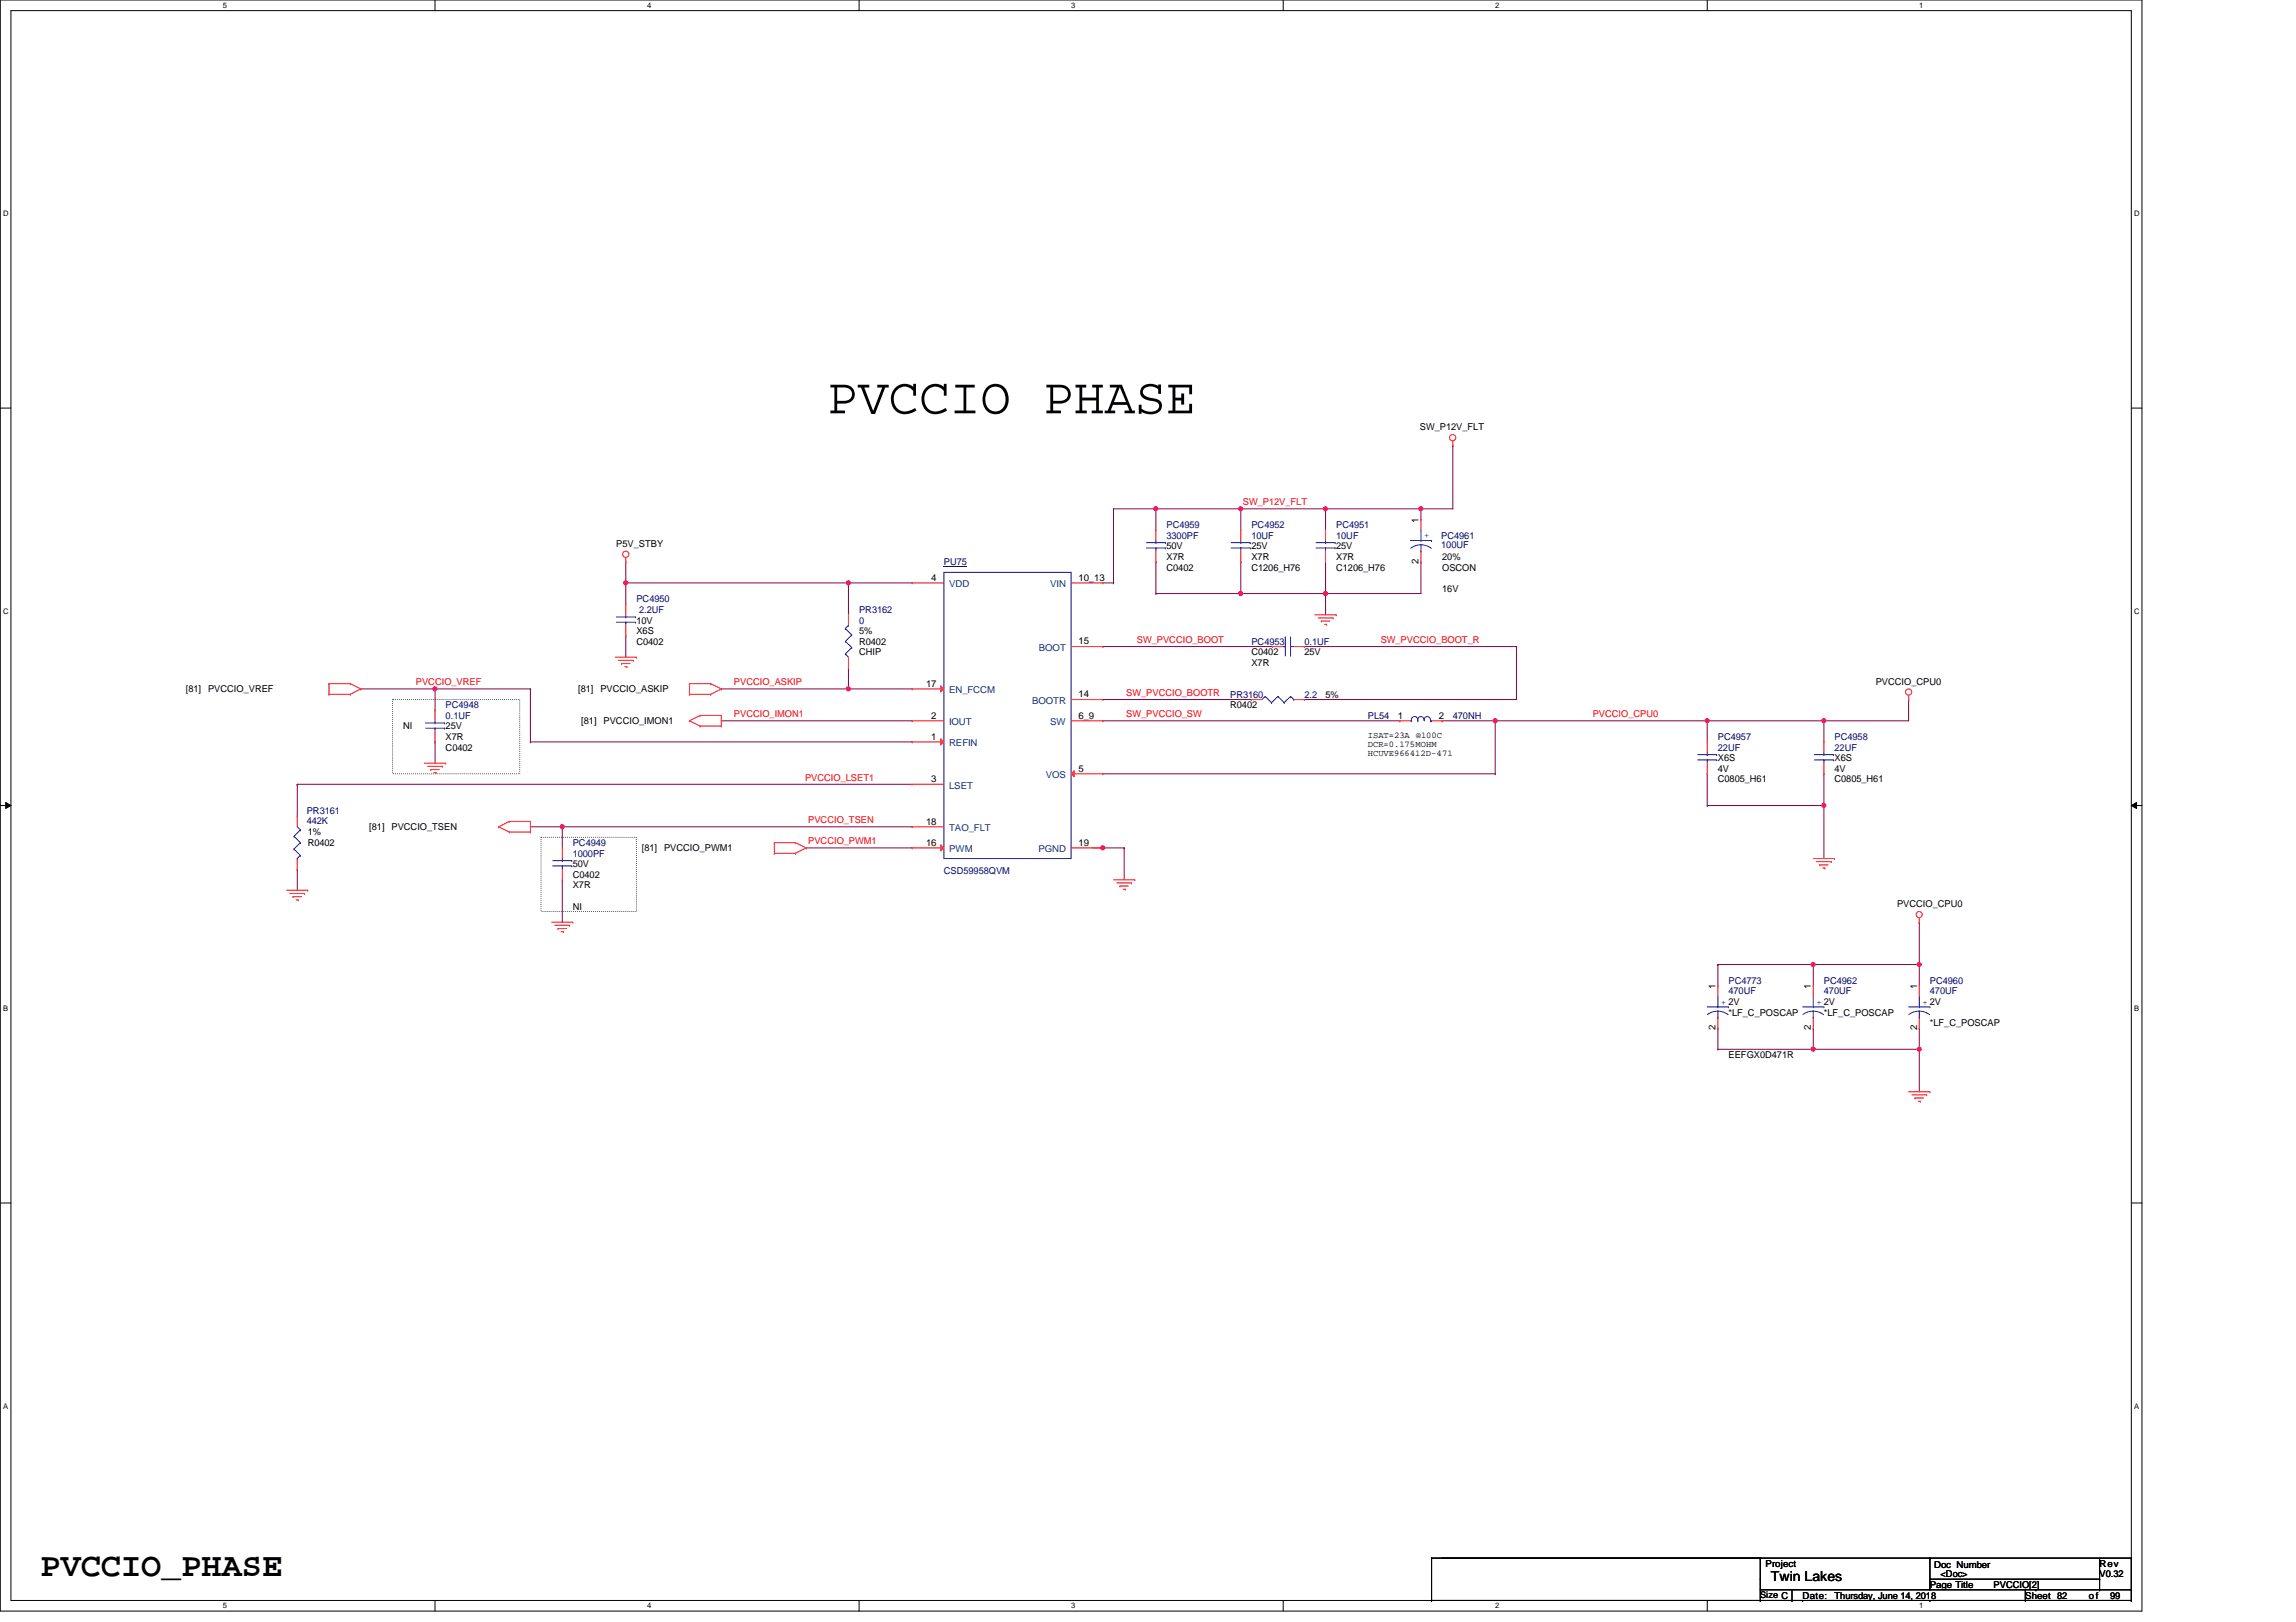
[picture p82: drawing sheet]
<svg xmlns="http://www.w3.org/2000/svg" width="297mm" height="210mm" viewBox="0 0 297 210" stroke-linecap="round" stroke-linejoin="round" font-family="sans-serif">
<defs><g id="words">
<text font-size="6.6" x="107" y="53.5">PVCCIO PHASE</text>
<text font-size="4.3" x="5.2" y="203.9">PVCCIO_PHASE</text>
<text font-size="1.8" x="229.1" y="204.6">Twin Lakes</text>
<g font-size="1.2">
<text x="183.7" y="55.7">SW_P12V_FLT</text>
<text x="79.7" y="70.8">P5V_STBY</text>
<text x="150.9" y="71.1">50V</text>
<text x="161.9" y="71.1">25V</text>
<text x="172.9" y="71.1">25V</text>
<text x="183.5" y="67.6" transform="rotate(-90 183.5 67.6)">1</text>
<text x="120.5" y="75.1">4</text>
<text x="139.5" y="75.1">10_13</text>
<text x="150.9" y="73.8">C0402</text>
<text x="150.9" y="72.5">X7R</text>
<text x="161.9" y="73.8">C1206_H76</text>
<text x="161.9" y="72.5">X7R</text>
<text x="172.9" y="73.8">C1206_H76</text>
<text x="172.9" y="72.5">X7R</text>
<text x="183.5" y="73" transform="rotate(-90 183.5 73)">2</text>
<text x="186.6" y="72.5">20%</text>
<text x="186.6" y="76.6">16V</text>
<text x="186.6" y="73.8">OSCON</text>
<text x="82.3" y="82">X6S</text>
<text x="82.3" y="80.7">10V</text>
<text x="82.3" y="83.4">C0402</text>
<text x="111.1" y="82">5%</text>
<text x="111.1" y="83.4">R0402</text>
<text x="139.5" y="83.4">15</text>
<text x="24" y="89.6">[81]</text>
<text x="26.9" y="89.6">PVCCIO_VREF</text>
<text x="74.8" y="89.6">[81]</text>
<text x="77.7" y="89.6">PVCCIO_ASKIP</text>
<text x="111.1" y="84.8">CHIP</text>
<text x="119.8" y="88.9">17</text>
<text x="161.9" y="84.8">C0402</text>
<text x="161.9" y="86.2">X7R</text>
<text x="168.8" y="84.8">25V</text>
<text x="242.7" y="88.6">PVCCIO_CPU0</text>
<text x="52.2" y="94.4">NI</text>
<text x="57.7" y="94.4">25V</text>
<text x="57.7" y="95.8">X7R</text>
<text x="75.2" y="93.7">[81]</text>
<text x="78.1" y="93.7">PVCCIO_IMON1</text>
<text x="120.5" y="95.7">1</text>
<text x="120.5" y="93">2</text>
<text x="139.5" y="90.2">14</text>
<text x="139.5" y="93">6_9</text>
<text x="159.1" y="91.7">R0402</text>
<text x="171.5" y="90.3">5%</text>
<text x="180.8" y="93">1</text>
<text x="186.2" y="93">2</text>
<text x="57.7" y="97.1">C0402</text>
<text x="120.5" y="101.2">3</text>
<text x="139.5" y="99.8">5</text>
<text x="222.2" y="99.9">4V</text>
<text x="222.2" y="101.3">C0805_H61</text>
<text x="222.2" y="98.5">X6S</text>
<text x="237.3" y="99.9">4V</text>
<text x="237.3" y="101.3">C0805_H61</text>
<text x="237.3" y="98.5">X6S</text>
<text x="47.8" y="107.4">[81]</text>
<text x="50.6" y="107.4">PVCCIO_TSEN</text>
<text x="119.8" y="106.7">18</text>
<text x="39.8" y="108.1">1%</text>
<text x="39.8" y="109.5">R0402</text>
<text x="74.1" y="112.2">50V</text>
<text x="74.1" y="113.6">C0402</text>
<text x="83" y="110.2">[81]</text>
<text x="85.9" y="110.2">PVCCIO_PWM1</text>
<text x="119.8" y="109.4">16</text>
<text x="139.5" y="109.4">19</text>
<text x="74.1" y="115">X7R</text>
<text x="74.1" y="117.7">NI</text>
<text x="245.4" y="117.4">PVCCIO_CPU0</text>
<text x="222" y="128" transform="rotate(-90 222 128)">1</text>
<text x="223.6" y="131.4">*LF_C_POSCAP</text>
<text x="234.3" y="128" transform="rotate(-90 234.3 128)">1</text>
<text x="236" y="131.4">*LF_C_POSCAP</text>
<text x="248" y="128" transform="rotate(-90 248 128)">1</text>
<text x="222" y="133.3" transform="rotate(-90 222 133.3)">2</text>
<text x="223.6" y="136.9">EEFGX0D471R</text>
<text x="234.3" y="133.3" transform="rotate(-90 234.3 133.3)">2</text>
<text x="248" y="133.3" transform="rotate(-90 248 133.3)">2</text>
<text x="249.7" y="132.8">*LF_C_POSCAP</text>
<text x="228.4" y="202.8">Project</text>
<text x="250.2" y="202.9">Doc Number</text>
<text x="271.6" y="202.8">Rev</text>
<text x="227.7" y="206.8">Size C</text>
<text x="233.2" y="206.9">Date:</text>
<text x="237.3" y="206.9">Thursday, June 14, 2018</text>
<text x="249.7" y="205.5">Page Title</text>
<text x="251.1" y="204.1">&lt;Doc&gt;</text>
<text x="257.9" y="205.5">PVCCIO[2]</text>
<text x="262" y="206.9">Sheet 82</text>
<text x="270.3" y="206.9">of</text>
<text x="271.6" y="204.1">V0.32</text>
<text x="273" y="206.9">99</text>
</g>
<g font-size="1.2" fill="#f00">
<text x="160.8" y="65.4">SW_P12V_FLT</text>
<text x="147.1" y="83.2">SW_PVCCIO_BOOT</text>
<text x="178.6" y="83.2">SW_PVCCIO_BOOT_R</text>
<text x="53.8" y="88.7">PVCCIO_VREF</text>
<text x="95" y="88.7">PVCCIO_ASKIP</text>
<text x="95" y="92.8">PVCCIO_IMON1</text>
<text x="145.7" y="90">SW_PVCCIO_BOOTR</text>
<text x="145.7" y="92.8">SW_PVCCIO_SW</text>
<text x="206.1" y="92.8">PVCCIO_CPU0</text>
<text x="104.2" y="101">PVCCIO_LSET1</text>
<text x="104.6" y="106.5">PVCCIO_TSEN</text>
<text x="104.6" y="109.2">PVCCIO_PWM1</text>
</g>
<g font-size="1.2" fill="#000080">
<text x="150.9" y="68.3">PC4959</text>
<text x="150.9" y="69.7">3300PF</text>
<text x="161.9" y="68.3">PC4952</text>
<text x="161.9" y="69.7">10UF</text>
<text x="172.9" y="68.3">PC4951</text>
<text x="172.9" y="69.7">10UF</text>
<text x="186.5" y="69.7">PC4961</text>
<text x="186.5" y="71">100UF</text>
<text x="82.3" y="77.9">PC4950</text>
<text x="122.1" y="73.1">PU75</text>
<text x="82.7" y="79.3">2.2UF</text>
<text x="111.1" y="79.3">PR3162</text>
<text x="111.1" y="80.7">0</text>
<text x="161.9" y="83.4">PC4953</text>
<text x="168.8" y="83.4">0.1UF</text>
<text x="57.7" y="91.7">PC4948</text>
<text x="57.7" y="93">0.1UF</text>
<text x="159.1" y="90.3">PR3160</text>
<text x="168.8" y="90.3">2.2</text>
<text x="177" y="93">PL54</text>
<text x="188" y="93">470NH</text>
<text x="222.2" y="95.8">PC4957</text>
<text x="237.3" y="95.8">PC4958</text>
<text x="222.2" y="97.1">22UF</text>
<text x="237.3" y="97.1">22UF</text>
<text x="39.7" y="105.4">PR3161</text>
<text x="39.7" y="106.6">442K</text>
<text x="74.1" y="109.5">PC4949</text>
<text x="74.1" y="110.9">1000PF</text>
<text x="122.1" y="113.1">CSD59958QVM</text>
<text x="223.6" y="127.3">PC4773</text>
<text x="223.6" y="128.7">470UF</text>
<text x="236" y="127.3">PC4962</text>
<text x="236" y="128.7">470UF</text>
<text x="249.7" y="127.3">PC4960</text>
<text x="249.7" y="128.7">470UF</text>
</g>
<g font-size="1.2" fill="#004080">
<text x="122.8" y="76">VDD</text>
<text x="135.9" y="76">VIN</text>
<text x="122.8" y="89.7">EN_FCCM</text>
<text x="134.4" y="84.2">BOOT</text>
<text x="122.8" y="93.9">IOUT</text>
<text x="133.5" y="91.1">BOOTR</text>
<text x="135.8" y="93.9">SW</text>
<text x="122.8" y="96.6">REFIN</text>
<text x="135.3" y="100.7">VOS</text>
<text x="122.8" y="107.6">TAO_FLT</text>
<text x="122.8" y="102.1">LSET</text>
<text x="122.8" y="110.3">PWM</text>
<text x="134.3" y="110.3">PGND</text>
</g>
<g font-size="1.1" fill="#00f">
<text x="184.3" y="69.7">+</text>
<text x="222.6" y="130">+ 2V</text>
<text x="235" y="130">+ 2V</text>
<text x="248.7" y="130">+ 2V</text>
</g>
<g font-size="1.1">
<text x="177" y="95.6">ISAT=23A @100C</text>
<text x="177" y="96.7">DCR=0.175MOHM</text>
<text x="177" y="97.9">HCUVE966412D-471</text>
</g>
<g font-size="1">
<text x="28.8" y="1">5</text>
<text x="83.7" y="1">4</text>
<text x="138.6" y="1">3</text>
<text x="193.4" y="1">2</text>
<text x="248.3" y="1">1</text>
<text x=".4" y="28">D</text>
<text x="276.1" y="28">D</text>
<text x=".4" y="79.4">C</text>
<text x="276.1" y="79.4">C</text>
<text x=".4" y="130.9">B</text>
<text x="276.1" y="130.9">B</text>
<text x=".4" y="182.3">A</text>
<text x="276.1" y="182.3">A</text>
<text x="28.8" y="208.2">5</text>
<text x="83.7" y="208.2">4</text>
<text x="138.6" y="208.2">3</text>
<text x="193.4" y="208.2">2</text>
<text x="248.3" y="208.2">1</text>
</g>
</g></defs>
<path d="M0 0h277.1v208.5h-277.1zM1.4 1.4h274.3v205.7h-274.3z" fill="none" stroke="#000" stroke-width=".13"/>
<g fill="#fff">
<path d="M28.8 .1h.6v1.1h-.6z"/>
<path d="M28.8 207.3h.6v1.1h-.6z"/>
</g>
<path d="M56.3 0v1.4M56.3 207.1v1.4" fill="none" stroke="#000" stroke-width=".13"/>
<g fill="#fff">
<path d="M83.7 .1h.6v1.1h-.6z"/>
<path d="M83.7 207.3h.6v1.1h-.6z"/>
</g>
<path d="M111.1 0v1.4M111.1 207.1v1.4" fill="none" stroke="#000" stroke-width=".13"/>
<g fill="#fff">
<path d="M138.6 .1h.5v1.1h-.5z"/>
<path d="M138.6 207.3h.5v1.1h-.5z"/>
</g>
<path d="M166 0v1.4M166 207.1v1.4" fill="none" stroke="#000" stroke-width=".13"/>
<g fill="#fff">
<path d="M193.4 .1h.6v1.1h-.6z"/>
<path d="M193.4 207.3h.6v1.1h-.6z"/>
</g>
<path d="M220.9 0v1.4M220.9 207.1v1.4" fill="none" stroke="#000" stroke-width=".13"/>
<g fill="#fff">
<path d="M248.3 .1h.6v1.1h-.6z"/>
<path d="M248.3 207.3h.6v1.1h-.6z"/>
<path d="M.4 27.1h.7v1.1h-.7z"/>
<path d="M276.1 27.1h.7v1.1h-.7z"/>
<path d="M.4 78.5h.7v1.1h-.7z"/>
<path d="M276.1 78.5h.7v1.1h-.7z"/>
</g>
<path d="M0 52.8h1.4M275.7 52.8h1.4" fill="none" stroke="#000" stroke-width=".13"/>
<g fill="#fff">
<path d="M.4 130h.7v1.1h-.7z"/>
<path d="M276.1 130h.6v1.1h-.6z"/>
</g>
<path d="M0 104.2h1.4M.7 103.8l.7 .4-.7 .4zM275.7 104.2l.7-.4v.8zM275.7 104.2h1.4" fill="none" stroke="#000" stroke-width=".13"/>
<path d="M.7 103.8l.7 .4-.7 .4zM275.7 104.2l.7-.4v.8z" fill="#000"/>
<g fill="#fff">
<path d="M.4 181.4h.7v1.1h-.7z"/>
<path d="M276.1 181.4h.6v1.1h-.6z"/>
</g>
<path d="M0 155.7h1.4M275.7 155.7h1.4" fill="none" stroke="#000" stroke-width=".13"/>
<path d="M50.8 90.5h16.4v9.6h-16.4zM70 108.4h12.3v9.6h-12.3z" fill="none" stroke="#000" stroke-width=".13" stroke-dasharray="0 .3"/>
<path d="M81 75.4h.1M81 75.4h28.8M171.5 76.8h.1M183.8 65.8h.1M183.8 72.7h.1M183.8 65.8v1.4M183.8 72.7v4.1h-12.3M183.8 65.8h4.2M222.2 124.8h.1M222.2 124.8h12.4" fill="none" stroke="#800040" stroke-width=".13"/>
<circle cx="109.8" cy="75.4" r=".27" fill="#f0f"/>
<circle cx="109.8" cy="75.4" r=".27" fill="none" stroke="#f0f" stroke-width=".13"/>
<circle cx="80.9" cy="75.4" r=".27" fill="#f0f"/>
<circle cx="80.9" cy="75.4" r=".27" fill="none" stroke="#f0f" stroke-width=".13"/>
<path d="M56.3 89.2h.1M56.3 89.2v2.7M81 82.3h.1M81 82.3v2.7M93.3 89.2h.1M93.3 89.2h16.5" fill="none" stroke="#800040" stroke-width=".13"/>
<circle cx="109.8" cy="89.1" r=".27" fill="#f0f"/>
<circle cx="109.8" cy="89.1" r=".27" fill="none" stroke="#f0f" stroke-width=".13"/>
<path d="M171.5 65.8h.1M171.5 65.8h12.3M220.9 93.3h.1M220.9 93.3v2.7" fill="none" stroke="#800040" stroke-width=".13"/>
<circle cx="183.8" cy="65.8" r=".27" fill="#f0f"/>
<circle cx="183.8" cy="65.8" r=".27" fill="none" stroke="#f0f" stroke-width=".13"/>
<circle cx="171.5" cy="65.8" r=".27" fill="#f0f"/>
<circle cx="171.5" cy="65.8" r=".27" fill="none" stroke="#f0f" stroke-width=".13"/>
<path d="M160.5 72.7h.1M160.5 65.8h.1M160.5 65.8v2.8M160.5 72.7v4.1M171.5 72.7h.1M171.5 72.7v4.1M193.4 93.3h.1M193.4 93.3h27.5" fill="none" stroke="#800040" stroke-width=".13"/>
<circle cx="220.9" cy="93.3" r=".27" fill="#f0f"/>
<circle cx="220.9" cy="93.3" r=".27" fill="none" stroke="#f0f" stroke-width=".13"/>
<circle cx="193.4" cy="93.3" r=".27" fill="#f0f"/>
<circle cx="193.4" cy="93.3" r=".27" fill="none" stroke="#f0f" stroke-width=".13"/>
<path d="M68.6 107h.1M68.6 107h4.1" fill="none" stroke="#800040" stroke-width=".13"/>
<circle cx="72.7" cy="107" r=".27" fill="#f0f"/>
<circle cx="72.7" cy="107" r=".27" fill="none" stroke="#f0f" stroke-width=".13"/>
<g fill="none" stroke="#800040" stroke-width=".13">
<path d="M188 57.6h.1M188 57.6v8.2M81 72.7h.1M81 75.4h.1M81 72.7v5.5M171.5 65.8h.1M171.5 65.8v2.8M46.7 89.2h.1M46.7 89.2h21.9M56.3 89.2h.1M56.3 96h.1M56.3 96v2.8"/>
<path d="M68.6 89.2h.1M68.6 96h.1M68.6 89.2v6.8M68.6 96h49.4M93.3 93.3h.1M93.3 93.3h24.7M38.5 101.5h.1M38.5 101.5v4.1M38.5 101.5h79.5"/>
</g>
<circle cx="56.3" cy="89.1" r=".27" fill="#f0f"/>
<circle cx="56.3" cy="89.1" r=".27" fill="none" stroke="#f0f" stroke-width=".13"/>
<g fill="none" stroke="#800040" stroke-width=".13">
<path d="M160.5 65.8h.1M160.5 76.8h.1M160.5 65.8h11M160.5 76.8h11M171.5 76.8h.1M171.5 76.8v2.8M186.6 93.3h.1M186.6 93.3h6.8M193.4 93.3h.1M193.4 93.3v6.8M246.9 90.5h.1M246.9 90.5v2.8"/>
<path d="M38.5 112.5h.1M38.5 112.5v2.7M72.7 107h.1M72.7 113.9h.1M72.7 107v2.7M72.7 113.9v5.4M72.7 107h45.3M104.3 109.7h.1M104.3 109.7h13.7M145.4 109.7h.1M145.4 109.7v4.2M220.9 100.1h.1"/>
<path d="M220.9 100.1v4.1"/>
</g>
<circle cx="171.5" cy="76.8" r=".27" fill="#f0f"/>
<circle cx="171.5" cy="76.8" r=".27" fill="none" stroke="#f0f" stroke-width=".13"/>
<path d="M236 104.2h.1M236 104.2v6.9" fill="none" stroke="#800040" stroke-width=".13"/>
<circle cx="235.9" cy="104.2" r=".27" fill="#f0f"/>
<circle cx="235.9" cy="104.2" r=".27" fill="none" stroke="#f0f" stroke-width=".13"/>
<path d="M144.1 65.8h.1M144.1 65.8v9.6M149.5 65.8h.1M149.5 65.8h11M168.8 83.7h.1M168.8 90.5h.1M168.8 83.7h27.4M196.2 83.7h.1M196.2 83.7v6.8h-27.4" fill="none" stroke="#800040" stroke-width=".13"/>
<circle cx="160.5" cy="65.8" r=".27" fill="#f0f"/>
<circle cx="160.5" cy="65.8" r=".27" fill="none" stroke="#f0f" stroke-width=".13"/>
<circle cx="149.5" cy="65.8" r=".27" fill="#f0f"/>
<circle cx="149.5" cy="65.8" r=".27" fill="none" stroke="#f0f" stroke-width=".13"/>
<path d="M144.1 65.8h.1M144.1 65.8h5.4M149.5 65.8h.1M149.5 72.7h.1M149.5 76.8h.1M149.5 65.8v2.8M149.5 72.7v4.1M149.5 76.8h11" fill="none" stroke="#800040" stroke-width=".13"/>
<circle cx="160.5" cy="76.8" r=".27" fill="#f0f"/>
<circle cx="160.5" cy="76.8" r=".27" fill="none" stroke="#f0f" stroke-width=".13"/>
<path d="M220.9 93.3h.1M220.9 93.3h26M236 93.3h.1M236 93.3v2.7M220.9 104.2h.1M236 100.1h.1M236 100.1v4.1h-15.1" fill="none" stroke="#800040" stroke-width=".13"/>
<circle cx="235.9" cy="93.3" r=".27" fill="#f0f"/>
<circle cx="235.9" cy="93.3" r=".27" fill="none" stroke="#f0f" stroke-width=".13"/>
<path d="M234.6 124.8h.1M234.6 124.8h13.7" fill="none" stroke="#800040" stroke-width=".13"/>
<circle cx="248.3" cy="124.8" r=".27" fill="#f0f"/>
<circle cx="248.3" cy="124.8" r=".27" fill="none" stroke="#f0f" stroke-width=".13"/>
<circle cx="234.6" cy="124.8" r=".27" fill="#f0f"/>
<circle cx="234.6" cy="124.8" r=".27" fill="none" stroke="#f0f" stroke-width=".13"/>
<g fill="none" stroke="#800040" stroke-width=".13">
<path d="M248.3 119.3h.1M248.3 119.3v8.3M222.2 135.8h.1M222.2 133.1h.1M222.2 124.8h.1M222.2 135.8h26.1M222.2 124.8v2.8M222.2 133.1v2.7M234.6 124.8h.1M234.6 133.1h.1M234.6 135.8h.1M234.6 124.8v2.8"/>
<path d="M234.6 133.1v2.7M248.3 135.8h.1M248.3 133.1h.1M248.3 124.8h.1M248.3 133.1v8.2"/>
</g>
<circle cx="248.3" cy="135.8" r=".27" fill="#f0f"/>
<circle cx="248.3" cy="135.8" r=".27" fill="none" stroke="#f0f" stroke-width=".13"/>
<circle cx="234.6" cy="135.8" r=".27" fill="#f0f"/>
<circle cx="234.6" cy="135.8" r=".27" fill="none" stroke="#f0f" stroke-width=".13"/>
<path d="M141.3 109.7h1.4M142.7 109.7h.1" fill="none" stroke="#800040" stroke-width=".13"/>
<circle cx="142.7" cy="109.7" r=".27" fill="#f0f"/>
<circle cx="142.7" cy="109.7" r=".27" fill="none" stroke="#f0f" stroke-width=".13"/>
<g fill="none" stroke="#800040" stroke-width=".13">
<path d="M109.8 75.4h.1M109.8 75.4v4.2M109.8 75.4h8.2M142.7 75.4h1.4M144.1 75.4h.1M109.8 86.4h.1M109.8 89.2h.1M109.8 86.4v2.8M109.8 89.2h8.2M142.7 83.7h21.9M142.7 90.5h19.2M142.7 93.3h38.4"/>
<path d="M161.9 90.5h.1M164.6 83.7h.1M181.1 93.3h.1M142.7 109.7h2.7M142.7 100.1h50.7M145.4 109.7h.1M193.4 100.1h.1"/>
</g>
<g fill="none" stroke="#f00" stroke-width=".13">
<path d="M188 57.6h.1M188 57.1v.5M81 72.7h.1M81 72.2v.5M109.8 79.6h.1M109.8 79.6v1.3M170.1 79.6h2.8M170.5 80h2M172.5 80h.1M172.9 79.6h.1M42.6 88.5h.1M42.6 89.9h.1"/>
<path d="M42.6 88.5h2.7M42.6 88.5v1.4M42.6 89.9h2.7M45.3 88.5h.1M45.3 89.9h.1M45.3 88.5l1.4 .7M46.7 89.2h.1M46.7 89.2l-1.4 .7M54.9 98.8h2.8M55.3 99.2h1.9M55.7 99.6h.1M55.7 99.6h1.1"/>
<path d="M56.2 100h.2M56.3 91.9h.1M56.3 96h.1M56.3 91.9v1.4M56.3 94.6v1.4M56.4 100h.1M57.2 99.2h.1M57.7 98.8h.1M79.6 85h2.7M80 85.4h1.9M80.4 85.9h.1M80.4 85.9h1.1"/>
<path d="M80.8 86.3h.3M81.1 86.3h.1M81.9 85.4h.1M82.3 85h.1M89.2 93.3h.1M89.2 88.5h.1M89.2 89.9h.1M89.2 93.3l1.4 .7M89.2 88.5h2.7M89.2 89.9h2.7M89.2 88.5v1.4M90.6 92.6h.1"/>
<path d="M90.6 94h.1M90.6 92.6h2.7M90.6 92.6l-1.4 .7M90.6 94h2.7M91.9 88.5h.1M91.9 89.9h.1M91.9 88.5l1.4 .7M93.3 94h.1M93.3 92.6h.1M93.3 89.2h.1M93.3 92.6v1.4M93.3 89.2l-1.4 .7"/>
<path d="M109.8 86.4h.1M109.8 85v1.4M170.9 80.4h.1M170.9 80.4h1.1M171.4 80.8h.2M171.6 80.8h.1M220.9 96h.1M220.9 96v1.4M220.9 98.8v1.3M246.9 90.5h.1M246.9 90v.5M37.1 115.2h2.7"/>
<path d="M37.5 115.6h1.9M37.9 116h.1M37.9 116h1.1M38.3 116.5h.3M38.6 116.5h.1M39.4 115.6h.1M39.8 115.2h.1M64.5 107h.1M64.5 107l1.4 .7M65.9 106.3h.1M65.9 107.7h.1M65.9 106.3h2.7"/>
<path d="M65.9 106.3l-1.4 .7M65.9 107.7h2.7M68.6 107.7h.1M68.6 106.3h.1M68.6 106.3v1.4M71.4 119.3h2.7M71.8 119.7h1.9M72.7 109.7h.1M72.7 113.9h.1M72.7 109.7v1.4M72.7 112.5v1.4M73.7 119.7h.1"/>
<path d="M74.1 119.3h.1M100.2 109.1h.1M100.2 110.4h.1M100.2 109.1h2.7M100.2 109.1v1.3M100.2 110.4h2.7M102.9 109.1h.1M102.9 110.4h.1M102.9 109.1l1.4 .6M104.3 109.7h.1M104.3 109.7l-1.4 .7M144.1 113.9h2.7"/>
<path d="M144.5 114.3h1.9M144.9 114.7h.1M144.9 114.7h1.1M145.3 115.1h.3M145.6 115.1h.1M146.4 114.3h.1M146.8 113.9h.1M220.9 100.1h.1M234.6 111.1h2.7M235 111.5h1.9M235.4 111.9h.1M235.4 111.9h1.1"/>
<path d="M235.8 112.3h.3M236.1 112.3h.1M236.9 111.5h.1M237.3 111.1h.1M248.3 119.3h.1M248.3 118.8v.5M72.2 120.2h.1M72.2 120.2h1.1M72.6 120.6h.3M72.9 120.6h.1M222.2 127.6h.1M222.2 133.1h.1"/>
<path d="M222.2 127.6v1.3M222.2 131.7v1.4M248.3 127.6h.1M248.3 133.1h.1M248.3 127.6v1.3M248.3 131.7v1.4M246.9 141.3h2.8M247.3 141.7h2M247.8 142.1h.1M247.8 142.1h1.1M248.2 142.5h.2M248.4 142.5h.1"/>
<path d="M249.3 141.7h.1M249.7 141.3h.1"/>
<circle cx="187.9" cy="56.6" r=".4"/>
<circle cx="81" cy="71.7" r=".4"/>
<circle cx="246.9" cy="89.6" r=".4"/>
<circle cx="248.3" cy="118.4" r=".4"/>
</g>
<g fill="none" stroke="#000" stroke-width=".13">
<path d="M185.2 201.6h.1M185.2 207.1h.1M185.2 201.6h90.5M185.2 207.1h90.5M185.2 201.6v5.5M227.7 201.6h.1M227.7 207.1h.1M227.7 205.7h48M227.7 201.6v5.5M231.8 207.1h.1M231.8 205.7v1.4M233.2 207.1h.1"/>
<path d="M249.7 207.1h.1M249.7 201.6h.1M249.7 201.6v4.1M249.7 204.4h21.9M262 207.1h.1M262 205.7v1.4M263.4 205.7h.1M271.6 204.4h.1M271.6 205.7h.1M271.6 201.6v4.1M275.7 201.6h.1M275.7 207.1h.1"/>
<path d="M275.7 205.7h.1M275.7 201.6v5.5"/>
</g>
<g fill="none" stroke="#00f" stroke-width=".13">
<path d="M122.1 74.1h16.5v37h-16.5zM55.1 94.2h2.4M55.1 93.6h2.4M56.3 93.6h.1M56.3 94.2h.1M56.3 93.3v.3M56.3 94.2v.4M57.5 94.2h.1M57.5 93.6h.1M109.4 84.6h.1M109.4 83h.1M109.4 81.3h.1"/>
<path d="M109.4 84.6l.4 .4M109.4 83l.8 .8M109.4 81.3l.8 .9M109.8 80.9h.1M109.8 80.9l-.4 .4M110.2 83.8h.1M110.2 82.2h.1M110.2 83.8l-.8 .8M110.2 82.2l-.8 .8M219.6 98.3h2.5M219.6 97.7h2.5M220.9 97.7h.1"/>
<path d="M220.9 98.3h.1M220.9 97.4v.3M220.9 98.3v.5M222.1 98.3h.1M222.1 97.7h.1M71.5 112.1h2.5M71.5 111.4h2.5M72.7 111.4h.1M72.7 112.1h.1M72.7 111.1v.3M72.7 112.1v.4M74 112.1h.1"/>
<path d="M74 111.4h.1M220.9 130.3h2.7M222.2 131.7h.1M222.2 130.3h.1M222.2 130.9a2.22 2.22 0 0 1 1.4 .4M222.2 130.9a2.15 2.15 0 0 0-1.3 .4M222.2 128.9v1.4M222.2 130.9v.8M223.6 130.3h.1M246.9 130.3h2.8M248.3 131.7h.1M248.3 130.3h.1"/>
<path d="M248.3 130.9a2.05 2.05 0 0 1 1.3 .4M248.3 130.9a2.15 2.15 0 0 0-1.4 .4M248.3 128.9v1.4M248.3 130.9v.8M249.7 130.3h.1"/>
</g>
<path d="M122.1 73.3h3" fill="none" stroke="#000080" stroke-width=".13"/>
<path d="M121.7 109.3l.4 .4-.4 .4z" fill="#f00"/>
<path d="M118 109.7h.1M118 109.7h4.1M121.7 109.3l.4 .4-.4 .4z" fill="none" stroke="#f00" stroke-width=".13"/>
<path d="M121.7 95.6l.4 .4-.4 .4z" fill="#f00"/>
<g fill="none" stroke="#f00" stroke-width=".13">
<path d="M118 75.4h.1M118 75.4h4.1M138.6 75.4h4.1M142.7 75.4h.1M118 96h.1M118 93.3h.1M118 96h4.1M118 93.3h4.1M121.7 95.6l.4 .4-.4 .4zM138.6 83.7h4.1M138.6 90.5h4.1M138.6 93.3h4.1"/>
<path d="M142.7 83.7h.1M142.7 90.5h.1M142.7 93.3h.1M118 107h.1M118 101.5h.1M118 107h4.1M118 101.5h4.1M138.6 109.7h4.1M142.7 109.7h.1"/>
</g>
<path d="M138.6 100.1l.4-.4v.8z" fill="#f00"/>
<path d="M138.6 100.1l.4-.4v.8zM138.6 100.1h4.1M142.7 100.1h.1" fill="none" stroke="#f00" stroke-width=".13"/>
<path d="M121.7 88.8l.4 .4-.4 .4z" fill="#f00"/>
<g fill="none" stroke="#f00" stroke-width=".13">
<path d="M81 78.2h.1M81 78.2v1.4M149.5 68.6h.1M149.5 72.7h.1M149.5 68.6v1.4M149.5 71.3v1.4M160.5 68.6h.1M160.5 72.7h.1M160.5 68.6v1.4M160.5 71.3v1.4M171.5 68.6h.1M171.5 72.7h.1"/>
<path d="M171.5 68.6v1.4M171.5 71.3v1.4M183.8 67.2h.1M183.8 72.7h.1M183.8 67.2v1.4M183.8 71.3v1.4M81 82.3h.1M81 80.9v1.4M118 89.2h.1M118 89.2h4.1M121.7 88.8l.4 .4-.4 .4zM161.9 90.5h.1"/>
<path d="M161.9 90.5h1.4M164.6 83.7h.1M164.6 83.7h1.4M167.4 83.7h1.4M167.4 90.5h1.4M168.8 83.7h.1M168.8 90.5h.1M181.1 93.3h.1M181.1 93.3h1.4M185.2 93.3h1.4M186.6 93.3h.1M236 96h.1"/>
<path d="M236 96v1.4M236 98.8v1.3M38.5 105.6h.1M38.5 112.5h.1M38.5 105.6v1.4M38.5 111.1v1.4M236 100.1h.1M234.6 127.6h.1M234.6 133.1h.1M234.6 127.6v1.3M234.6 131.7v1.4"/>
</g>
<g fill="none" stroke="#00f" stroke-width=".13">
<path d="M79.7 79.8h2.5M81 79.8h.1M81 79.6v.2M82.2 79.8h.1M148.3 70.9h2.5M148.3 70.2h2.5M149.5 70.2h.1M149.5 70.9h.1M149.5 70v.2M149.5 70.9v.4M150.8 70.9h.1M150.8 70.2h.1"/>
<path d="M159.3 70.9h2.5M159.3 70.2h2.5M160.5 70.2h.1M160.5 70.9h.1M160.5 70v.2M160.5 70.9v.4M161.8 70.9h.1M161.8 70.2h.1M170.3 70.9h2.4M170.3 70.2h2.4M171.5 70.2h.1M171.5 70.9h.1"/>
<path d="M171.5 70v.2M171.5 70.9v.4M172.7 70.9h.1M172.7 70.2h.1M182.5 70h2.7M183.8 71.3h.1M183.8 70h.1M183.8 70.5a2.2 2.2 0 0 1 1.4 .5M183.8 70.5a2.15 2.15 0 0 0-1.3 .5M183.8 68.6v1.4M183.8 70.5v.8M185.2 70h.1"/>
<path d="M79.7 80.5h2.5M81 80.5h.1M81 80.5v.4M82.2 80.5h.1M163.7 90.1h.1M163.7 90.1l-.4 .4M163.7 90.1l.8 .8M164.5 90.9h.1M165.3 90.1h.1M165.3 90.1l-.8 .8M165.3 90.1l.8 .8M166 83.7h.3"/>
<path d="M166.1 90.9h.1M166.3 83.7h.1M166.3 82.4h.1M166.3 82.4v2.5M167 82.4h.1M167 83.7h.1M167 90.1h.1M167 83.7h.4M167 82.4v2.5M167 90.1l-.9 .8M167 90.1l.4 .4M167.4 90.5h.1"/>
<path d="M182.5 93.3h.1M182.6 93.3h.1M182.6 93.1h.1M182.6 93.1a.4 .4 0 0 1 .4-.4 .4 .4 0 0 1 .4 .4M182.6 93.1v.2M183.4 93.3h.1M183.4 93.1a.4 .4 0 0 1 .4-.4 .4 .4 0 0 1 .4 .4M183.4 93.1v.2M184.3 93.1h.1M184.3 93.1a.42 .42 0 0 1 .4-.4 .42 .42 0 0 1 .4 .6M184.3 93.1v.2M185.1 93.3h.1"/>
<path d="M185.2 93.3h.1M234.7 98.3h2.5M234.7 97.7h2.5M236 97.7h.1M236 98.3h.1M236 97.4v.3M236 98.3v.5M237.2 98.3h.1M237.2 97.7h.1M38 108.2h.1M38 109.9h.1M38 108.2l.9 .9"/>
<path d="M38 109.9l.9 .8M38.5 111.1h.1M38.5 107l.4 .4M38.9 107.4h.1M38.9 109.1h.1M38.9 110.7h.1M38.9 107.4l-.9 .8M38.9 109.1l-.9 .8M38.9 110.7l-.4 .4M233.2 130.3h2.8M234.6 131.7h.1M234.6 130.3h.1"/>
<path d="M234.6 130.9a2.05 2.05 0 0 1 1.3 .4M234.6 130.9a2.15 2.15 0 0 0-1.4 .4M234.6 128.9v1.4M234.6 130.9v.8M236 130.3h.1"/>
</g>
<circle cx="109.8" cy="75.4" r=".27" fill="#f0f"/>
<circle cx="109.8" cy="75.4" r=".27" fill="none" stroke="#f0f" stroke-width=".13"/>
<circle cx="80.9" cy="75.4" r=".27" fill="#f0f"/>
<circle cx="80.9" cy="75.4" r=".27" fill="none" stroke="#f0f" stroke-width=".13"/>
<circle cx="109.8" cy="89.1" r=".27" fill="#f0f"/>
<circle cx="109.8" cy="89.1" r=".27" fill="none" stroke="#f0f" stroke-width=".13"/>
<circle cx="183.8" cy="65.8" r=".27" fill="#f0f"/>
<circle cx="183.8" cy="65.8" r=".27" fill="none" stroke="#f0f" stroke-width=".13"/>
<circle cx="171.5" cy="65.8" r=".27" fill="#f0f"/>
<circle cx="171.5" cy="65.8" r=".27" fill="none" stroke="#f0f" stroke-width=".13"/>
<circle cx="220.9" cy="93.3" r=".27" fill="#f0f"/>
<circle cx="220.9" cy="93.3" r=".27" fill="none" stroke="#f0f" stroke-width=".13"/>
<circle cx="193.4" cy="93.3" r=".27" fill="#f0f"/>
<circle cx="193.4" cy="93.3" r=".27" fill="none" stroke="#f0f" stroke-width=".13"/>
<circle cx="72.7" cy="107" r=".27" fill="#f0f"/>
<circle cx="72.7" cy="107" r=".27" fill="none" stroke="#f0f" stroke-width=".13"/>
<circle cx="56.3" cy="89.1" r=".27" fill="#f0f"/>
<circle cx="56.3" cy="89.1" r=".27" fill="none" stroke="#f0f" stroke-width=".13"/>
<circle cx="171.5" cy="76.8" r=".27" fill="#f0f"/>
<circle cx="171.5" cy="76.8" r=".27" fill="none" stroke="#f0f" stroke-width=".13"/>
<circle cx="235.9" cy="104.2" r=".27" fill="#f0f"/>
<circle cx="235.9" cy="104.2" r=".27" fill="none" stroke="#f0f" stroke-width=".13"/>
<circle cx="160.5" cy="65.8" r=".27" fill="#f0f"/>
<circle cx="160.5" cy="65.8" r=".27" fill="none" stroke="#f0f" stroke-width=".13"/>
<circle cx="149.5" cy="65.8" r=".27" fill="#f0f"/>
<circle cx="149.5" cy="65.8" r=".27" fill="none" stroke="#f0f" stroke-width=".13"/>
<circle cx="160.5" cy="76.8" r=".27" fill="#f0f"/>
<circle cx="160.5" cy="76.8" r=".27" fill="none" stroke="#f0f" stroke-width=".13"/>
<circle cx="235.9" cy="93.3" r=".27" fill="#f0f"/>
<circle cx="235.9" cy="93.3" r=".27" fill="none" stroke="#f0f" stroke-width=".13"/>
<circle cx="248.3" cy="124.8" r=".27" fill="#f0f"/>
<circle cx="248.3" cy="124.8" r=".27" fill="none" stroke="#f0f" stroke-width=".13"/>
<circle cx="234.6" cy="124.8" r=".27" fill="#f0f"/>
<circle cx="234.6" cy="124.8" r=".27" fill="none" stroke="#f0f" stroke-width=".13"/>
<circle cx="248.3" cy="135.8" r=".27" fill="#f0f"/>
<circle cx="248.3" cy="135.8" r=".27" fill="none" stroke="#f0f" stroke-width=".13"/>
<circle cx="234.6" cy="135.8" r=".27" fill="#f0f"/>
<circle cx="234.6" cy="135.8" r=".27" fill="none" stroke="#f0f" stroke-width=".13"/>
<circle cx="142.7" cy="109.7" r=".27" fill="#f0f"/>
<circle cx="142.7" cy="109.7" r=".27" fill="none" stroke="#f0f" stroke-width=".13"/>
<use href="#words"/>
</svg>
